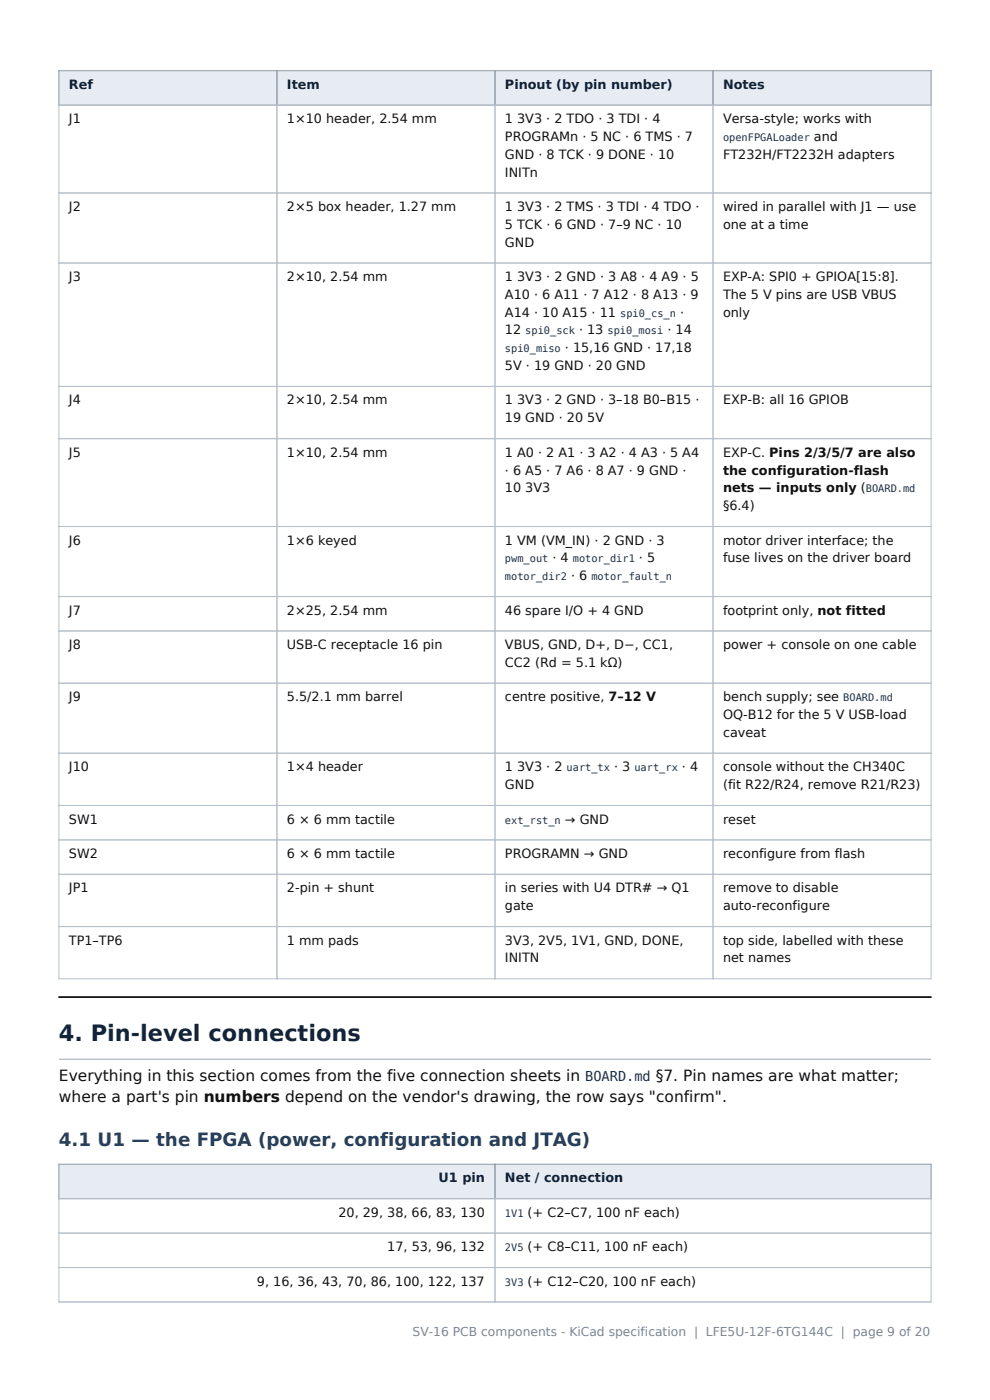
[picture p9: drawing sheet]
<svg xmlns="http://www.w3.org/2000/svg" width="210mm" height="297mm" viewBox="0 0 210 297" stroke-linecap="round" stroke-linejoin="round" font-family="sans-serif">
<defs><g id="words">
<text font-size="4.8" fill="#10243c" x="12.5" y="220.8">4. Pin-level connections</text>
<text font-size="3.9" fill="#24405f" x="12.5" y="243.1">4.1 U1 — the FPGA (power, configuration and JTAG)</text>
<g font-size="3.3" fill="#111">
<text x="12.5" y="229.3">Everything in this section comes from the five connection sheets in</text>
<text x="12.5" y="233.9">where a part's pin numbers depend on the vendor's drawing, the row says &quot;confirm&quot;.</text>
</g>
<text font-size="2.9" fill="#14314f" x="124.1" y="229.3">BOARD.md §7. Pin names are what matter;</text>
<g font-size="2.7" fill="#10243c">
<text x="14.6" y="18.8">Ref</text>
<text x="60.9" y="18.8">Item</text>
<text x="107.1" y="18.8">Pinout (by pin number)</text>
<text x="153.4" y="18.8">Notes</text>
<text x="93" y="250.8">U1 pin</text>
<text x="107.1" y="250.8">Net / connection</text>
</g>
<g font-size="2.7" fill="#111">
<text x="14.6" y="26.1">J1</text>
<text x="60.9" y="26.1">1×10 header, 2.54 mm</text>
<text x="107.1" y="26.1">1 3V3 · 2 TDO · 3 TDI · 4</text>
<text x="107.1" y="29.9">PROGRAMn · 5 NC · 6 TMS · 7</text>
<text x="153.4" y="26.1">Versa-style; works with</text>
<text x="172.7" y="29.9">and</text>
<text x="107.1" y="33.7">GND · 8 TCK · 9 DONE · 10</text>
<text x="153.4" y="33.7">FT232H/FT2232H adapters</text>
<text x="107.1" y="37.5">INITn</text>
<text x="14.6" y="44.8">J2</text>
<text x="60.9" y="44.8">2×5 box header, 1.27 mm</text>
<text x="107.1" y="44.8">1 3V3 · 2 TMS · 3 TDI · 4 TDO ·</text>
<text x="153.4" y="44.8">wired in parallel with J1 — use</text>
<text x="107.1" y="48.5">5 TCK · 6 GND · 7–9 NC · 10</text>
<text x="107.1" y="52.3">GND</text>
<text x="153.4" y="48.5">one at a time</text>
<text x="14.6" y="59.6">J3</text>
<text x="60.9" y="59.6">2×10, 2.54 mm</text>
<text x="107.1" y="59.6">1 3V3 · 2 GND · 3 A8 · 4 A9 · 5</text>
<text x="153.4" y="59.6">EXP-A: SPI0 + GPIOA[15:8].</text>
<text x="107.1" y="63.4">A10 · 6 A11 · 7 A12 · 8 A13 · 9</text>
<text x="153.4" y="63.4">The 5 V pins are USB VBUS</text>
<text x="107.1" y="67.2">A14 · 10 A15 · 11</text>
<text x="107.1" y="71">12</text>
<text x="122.8" y="71">· 13</text>
<text x="141.6" y="71">· 14</text>
<text x="144.3" y="67.2">·</text>
<text x="153.4" y="67.2">only</text>
<text x="119.8" y="74.7">· 15,16 GND · 17,18</text>
<text x="107.1" y="78.5">5V · 19 GND · 20 GND</text>
<text x="14.6" y="85.8">J4</text>
<text x="60.9" y="85.8">2×10, 2.54 mm</text>
<text x="107.1" y="85.8">1 3V3 · 2 GND · 3–18 B0–B15 ·</text>
<text x="107.1" y="89.6">19 GND · 20 5V</text>
<text x="153.4" y="85.8">EXP-B: all 16 GPIOB</text>
<text x="14.6" y="96.9">J5</text>
<text x="60.9" y="96.9">1×10, 2.54 mm</text>
<text x="107.1" y="96.9">1 A0 · 2 A1 · 3 A2 · 4 A3 · 5 A4</text>
<text x="107.1" y="100.7">· 6 A5 · 7 A6 · 8 A7 · 9 GND ·</text>
<text x="153.4" y="96.9">EXP-C. Pins 2/3/5/7 are also</text>
<text x="153.4" y="100.7">the configuration-flash</text>
<text x="107.1" y="104.4">10 3V3</text>
<text x="153.4" y="104.4">nets — inputs only (</text>
<text x="153.4" y="108.2">§6.4)</text>
<text x="14.6" y="115.5">J6</text>
<text x="60.9" y="115.5">1×6 keyed</text>
<text x="107.1" y="115.5">1 VM (VM_IN) · 2 GND · 3</text>
<text x="117.2" y="119.3">· 4</text>
<text x="135.5" y="119.3">· 5</text>
<text x="153.4" y="115.5">motor driver interface; the</text>
<text x="153.4" y="119.3">fuse lives on the driver board</text>
<text x="121.1" y="123.1">· 6</text>
<text x="14.6" y="130.4">J7</text>
<text x="60.9" y="130.4">2×25, 2.54 mm</text>
<text x="107.1" y="130.4">46 spare I/O + 4 GND</text>
<text x="153.4" y="130.4">footprint only, not fitted</text>
<text x="14.6" y="137.7">J8</text>
<text x="60.9" y="137.7">USB-C receptacle 16 pin</text>
<text x="107.1" y="137.7">VBUS, GND, D+, D−, CC1,</text>
<text x="153.4" y="137.7">power + console on one cable</text>
<text x="107.1" y="141.5">CC2 (Rd = 5.1 kΩ)</text>
<text x="14.6" y="148.8">J9</text>
<text x="60.9" y="148.8">5.5/2.1 mm barrel</text>
<text x="107.1" y="148.8">centre positive, 7–12 V</text>
<text x="153.4" y="148.8">bench supply; see</text>
<text x="153.4" y="152.5">OQ-B12 for the 5 V USB-load</text>
<text x="153.4" y="156.3">caveat</text>
<text x="14.6" y="163.6">J10</text>
<text x="60.9" y="163.6">1×4 header</text>
<text x="107.1" y="163.6">1 3V3 · 2</text>
<text x="107.1" y="167.4">GND</text>
<text x="130.3" y="163.6">· 3</text>
<text x="144.7" y="163.6">· 4</text>
<text x="153.4" y="163.6">console without the CH340C</text>
<text x="153.4" y="167.4">(fit R22/R24, remove R21/R23)</text>
<text x="14.6" y="174.7">SW1</text>
<text x="60.9" y="174.7">6 × 6 mm tactile</text>
<text x="119.8" y="174.7">→ GND</text>
<text x="153.4" y="174.7">reset</text>
<text x="14.6" y="182">SW2</text>
<text x="60.9" y="182">6 × 6 mm tactile</text>
<text x="107.1" y="182">PROGRAMN → GND</text>
<text x="153.4" y="182">reconfigure from flash</text>
<text x="14.6" y="189.3">JP1</text>
<text x="60.9" y="189.3">2-pin + shunt</text>
<text x="107.1" y="189.3">in series with U4 DTR# → Q1</text>
<text x="153.4" y="189.3">remove to disable</text>
<text x="107.1" y="193.1">gate</text>
<text x="153.4" y="193.1">auto-reconfigure</text>
<text x="14.6" y="200.4">TP1–TP6</text>
<text x="60.9" y="200.4">1 mm pads</text>
<text x="107.1" y="200.4">3V3, 2V5, 1V1, GND, DONE,</text>
<text x="153.4" y="200.4">top side, labelled with these</text>
<text x="107.1" y="204.2">INITN</text>
<text x="153.4" y="204.2">net names</text>
<text x="71.8" y="258.1">20, 29, 38, 66, 83, 130</text>
<text x="111.9" y="258.1">(+ C2–C7, 100 nF each)</text>
<text x="82.1" y="265.4">17, 53, 96, 132</text>
<text x="111.9" y="265.4">(+ C8–C11, 100 nF each)</text>
<text x="54.5" y="272.7">9, 16, 36, 43, 70, 86, 100, 122, 137</text>
<text x="111.9" y="272.7">(+ C12–C20, 100 nF each)</text>
</g>
<text font-size="2.6" fill="#7a8794" x="87.5" y="283.5">SV-16 PCB components - KiCad specification | LFE5U-12F-6TG144C | page 9 of 20</text>
<g font-size="2.2" fill="#14314f">
<text x="153.4" y="29.9">openFPGALoader</text>
<text x="111.4" y="71">spi0_sck</text>
<text x="128.9" y="71">spi0_mosi</text>
<text x="131.5" y="67.2">spi0_cs_n</text>
<text x="107.1" y="74.7">spi0_miso</text>
<text x="183.7" y="104.4">BOARD.md</text>
<text x="107.1" y="119.3">pwm_out</text>
<text x="121.5" y="119.3">motor_dir1</text>
<text x="107.1" y="123.1">motor_dir2</text>
<text x="125.5" y="123.1">motor_fault_n</text>
<text x="178.9" y="148.8">BOARD.md</text>
<text x="120.2" y="163.6">uart_tx</text>
<text x="134.6" y="163.6">uart_rx</text>
<text x="107.1" y="174.7">ext_rst_n</text>
<text x="107.1" y="258.1">1V1</text>
<text x="107.1" y="265.4">2V5</text>
<text x="107.1" y="272.7">3V3</text>
</g>
</g></defs>
<g fill="#e7ecf2">
<path d="M12.5 15h46.3v7.3h-46.3z" fill-rule="evenodd"/>
<path d="M58.8 15h46.2v7.3h-46.2z" fill-rule="evenodd"/>
<path d="M105 15h46.3v7.3h-46.3z" fill-rule="evenodd"/>
<path d="M151.3 15h46.2v7.3h-46.2z" fill-rule="evenodd"/>
<path d="M13.6 15.9h44.1v5.5h-44.1z" fill-rule="evenodd"/>
<path d="M14.6 16.5h5.1v3.1h-5.1z" fill-rule="evenodd"/>
<path d="M59.8 15.9h44.1v5.5h-44.1z" fill-rule="evenodd"/>
<path d="M60.9 16.5h6.9v3.1h-6.9z" fill-rule="evenodd"/>
<path d="M106.1 15.9h44.1v5.5h-44.1z" fill-rule="evenodd"/>
<path d="M107.1 16.5h35.6v3.1h-35.6z" fill-rule="evenodd"/>
<path d="M152.3 15.9h44.1v5.5h-44.1z" fill-rule="evenodd"/>
<path d="M153.4 16.5h8.9v3.1h-8.9z" fill-rule="evenodd"/>
</g>
<path d="M12.5 15h185v7.3h-185zM58.8 15v7.3M105 15v7.3M151.3 15v7.3" fill="none" stroke="#8f9cab" stroke-width=".21"/>
<g fill="none" stroke="#b6c0cb" stroke-width=".21">
<path d="M12.5 22.3h185v185.3h-185zM58.8 22.3v185.3M105 22.3v185.3M151.3 22.3v185.3M12.5 40.9h185M12.5 55.8h185M12.5 82h185M12.5 93.1h185M12.5 111.7h185M12.5 126.6h185M12.5 133.9h185M12.5 144.9h185"/>
<path d="M12.5 159.8h185M12.5 170.9h185M12.5 178.2h185M12.5 185.5h185M12.5 196.6h185"/>
</g>
<path d="M12.5 211.5h185" fill="none" stroke="#000" stroke-width=".35"/>
<path d="M12.5 224.7h185" fill="none" stroke="#9aa7b4" stroke-width=".21"/>
<g fill="#e7ecf2">
<path d="M12.5 247h92.5v7.3h-92.5z" fill-rule="evenodd"/>
<path d="M105 247h92.5v7.3h-92.5z" fill-rule="evenodd"/>
<path d="M13.6 247.9h90.3v5.5h-90.3z" fill-rule="evenodd"/>
<path d="M93 248.5h9.9v3.1h-9.9z" fill-rule="evenodd"/>
<path d="M106.1 247.9h90.3v5.5h-90.3z" fill-rule="evenodd"/>
<path d="M107.1 248.5h25.1v3.1h-25.1z" fill-rule="evenodd"/>
</g>
<path d="M12.5 247h185v7.3h-185zM105 247v7.3" fill="none" stroke="#8f9cab" stroke-width=".21"/>
<path d="M12.5 254.3h185v21.9h-185zM105 254.3v21.9M12.5 261.6h185M12.5 268.9h185" fill="none" stroke="#b6c0cb" stroke-width=".21"/>
<use href="#words"/>
</svg>
